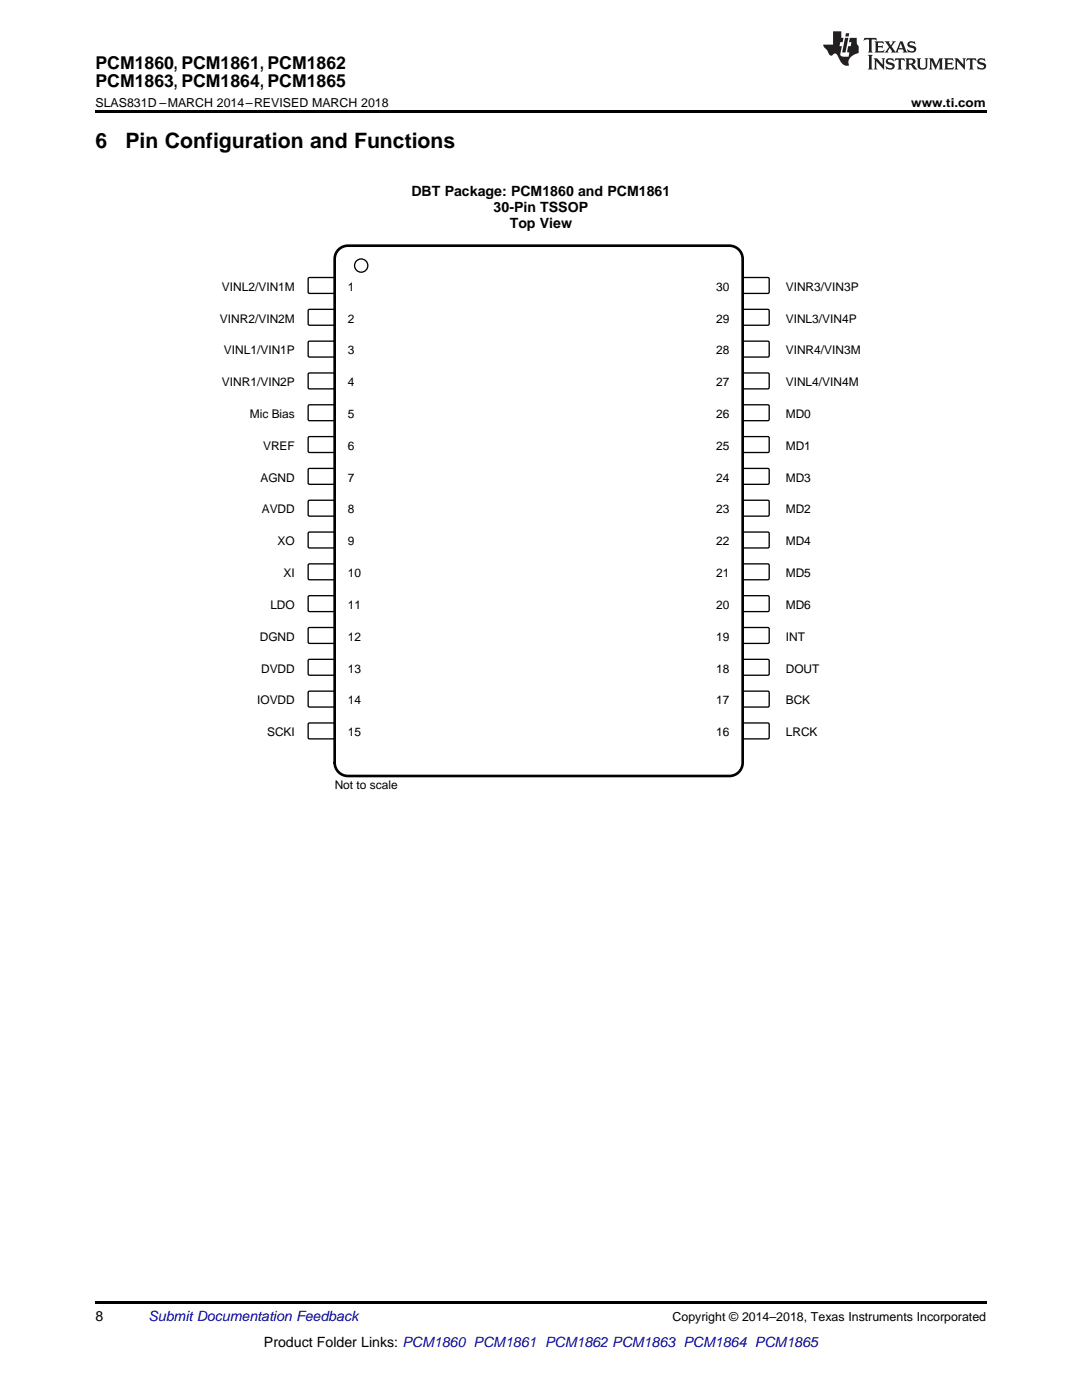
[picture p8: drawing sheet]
<svg xmlns="http://www.w3.org/2000/svg" width="216mm" height="279mm" viewBox="0 0 216 279" stroke-linecap="round" stroke-linejoin="round" font-family="sans-serif">
<defs><g id="words">
<g font-size="4.2">
<text x="19" y="29.6">6</text>
<text x="25" y="29.6">Pin Configuration and Functions</text>
</g>
<g font-size="3.5">
<text x="19" y="13.8">PCM1860, PCM1861, PCM1862</text>
<text x="19" y="17.3">PCM1863, PCM1864, PCM1865</text>
</g>
<g font-size="2.8">
<text x="82.1" y="39.2">DBT Package: PCM1860 and PCM1861</text>
<text x="98.5" y="42.3">30-Pin TSSOP</text>
<text x="101.7" y="45.5">Top View</text>
<text x="19" y="263.6">8</text>
<text x="52.7" y="268.9">Product Folder Links: PCM1860 PCM1861 PCM1862 PCM1863 PCM1864 PCM1865</text>
</g>
<text font-size="2.8" fill="#0000c8" x="29.6" y="263.6">Submit Documentation Feedback</text>
<g font-size="2.5">
<text x="19" y="21.4">SLAS831D –MARCH 2014–REVISED MARCH 2018</text>
<text x="181.8" y="21.4">www.ti.com</text>
<text x="134.2" y="263.6">Copyright © 2014–2018, Texas Instruments Incorporated</text>
</g>
<g font-size="2.4">
<text x="44.3" y="58">VINL2/VIN1M</text>
<text x="69.4" y="58">1</text>
<text x="142.9" y="58">30</text>
<text x="156.8" y="58">VINR3/VIN3P</text>
<text x="43.9" y="64.4">VINR2/VIN2M</text>
<text x="69.4" y="64.4">2</text>
<text x="142.9" y="64.4">29</text>
<text x="156.8" y="64.4">VINL3/VIN4P</text>
<text x="44.7" y="70.7">VINL1/VIN1P</text>
<text x="69.4" y="70.7">3</text>
<text x="142.9" y="70.7">28</text>
<text x="156.8" y="70.7">VINR4/VIN3M</text>
<text x="44.3" y="77.1">VINR1/VIN2P</text>
<text x="69.4" y="77.1">4</text>
<text x="142.9" y="77.1">27</text>
<text x="156.8" y="77.1">VINL4/VIN4M</text>
<text x="49.8" y="83.4">Mic Bias</text>
<text x="69.4" y="83.4">5</text>
<text x="142.9" y="83.4">26</text>
<text x="156.8" y="83.4">MD0</text>
<text x="52.5" y="89.8">VREF</text>
<text x="69.4" y="89.8">6</text>
<text x="142.9" y="89.8">25</text>
<text x="156.8" y="89.8">MD1</text>
<text x="52" y="96.1">AGND</text>
<text x="69.4" y="96.1">7</text>
<text x="142.9" y="96.1">24</text>
<text x="156.8" y="96.1">MD3</text>
<text x="52.2" y="102.5">AVDD</text>
<text x="69.4" y="102.5">8</text>
<text x="142.9" y="102.5">23</text>
<text x="156.8" y="102.5">MD2</text>
<text x="55.4" y="108.8">XO</text>
<text x="69.4" y="108.8">9</text>
<text x="142.9" y="108.8">22</text>
<text x="156.8" y="108.8">MD4</text>
<text x="56.6" y="115.2">XI</text>
<text x="69.4" y="115.2">10</text>
<text x="142.9" y="115.2">21</text>
<text x="156.8" y="115.2">MD5</text>
<text x="53.9" y="121.5">LDO</text>
<text x="69.4" y="121.5">11</text>
<text x="142.9" y="121.5">20</text>
<text x="156.8" y="121.5">MD6</text>
<text x="51.8" y="127.9">DGND</text>
<text x="69.4" y="127.9">12</text>
<text x="142.9" y="127.9">19</text>
<text x="156.8" y="127.9">INT</text>
<text x="52.1" y="134.2">DVDD</text>
<text x="69.4" y="134.2">13</text>
<text x="142.9" y="134.2">18</text>
<text x="156.8" y="134.2">DOUT</text>
<text x="51.3" y="140.6">IOVDD</text>
<text x="69.4" y="140.6">14</text>
<text x="142.9" y="140.6">17</text>
<text x="156.8" y="140.6">BCK</text>
<text x="53.3" y="146.9">SCKI</text>
<text x="69.4" y="146.9">15</text>
<text x="142.9" y="146.9">16</text>
<text x="156.8" y="146.9">LRCK</text>
<text x="66.8" y="157.5">Not to scale</text>
</g>
</g></defs>
<path d="M19 259.7h177.8v.5h-177.8z" fill="#000"/>
<path d="M61.5 55.5l.3-.1h4.8l.2 .2-.1 2.8-.2 .2-4.9-.1-.1-.2z" fill-rule="evenodd" fill="#fff"/>
<path d="M61.5 55.5l.3-.1h4.8l.2 .2-.1 2.8-.2 .2-4.9-.1-.1-.2z" fill="none" stroke="#000" stroke-width=".26"/>
<path d="M148.2 55.5l.3-.1h4.9l.1 .2-.1 2.8-.2 .2-4.9-.1-.1-.2z" fill-rule="evenodd" fill="#fff"/>
<path d="M148.2 55.5l.3-.1h4.9l.1 .2-.1 2.8-.2 .2-4.9-.1-.1-.2z" fill="none" stroke="#000" stroke-width=".26"/>
<path d="M61.5 61.9l.3-.2 4.8 .1 .2 .2-.1 2.8-.2 .1h-4.9l-.1-.3z" fill-rule="evenodd" fill="#fff"/>
<path d="M61.5 61.9l.3-.2 4.8 .1 .2 .2-.1 2.8-.2 .1h-4.9l-.1-.3z" fill="none" stroke="#000" stroke-width=".26"/>
<path d="M148.2 61.9l.3-.2 4.9 .1 .1 .2-.1 2.8-.2 .1h-4.9l-.1-.3z" fill-rule="evenodd" fill="#fff"/>
<path d="M148.2 61.9l.3-.2 4.9 .1 .1 .2-.1 2.8-.2 .1h-4.9l-.1-.3z" fill="none" stroke="#000" stroke-width=".26"/>
<path d="M61.5 68.2l.3-.1h4.8l.2 .2-.1 2.8-.2 .2-4.9-.1-.1-.2z" fill-rule="evenodd" fill="#fff"/>
<path d="M61.5 68.2l.3-.1h4.8l.2 .2-.1 2.8-.2 .2-4.9-.1-.1-.2z" fill="none" stroke="#000" stroke-width=".26"/>
<path d="M148.2 68.2l.3-.1h4.9l.1 .2-.1 2.8-.2 .2-4.9-.1-.1-.2z" fill-rule="evenodd" fill="#fff"/>
<path d="M148.2 68.2l.3-.1h4.9l.1 .2-.1 2.8-.2 .2-4.9-.1-.1-.2z" fill="none" stroke="#000" stroke-width=".26"/>
<path d="M61.5 74.6l.3-.2 4.8 .1 .2 .2-.1 2.8-.2 .1h-4.9l-.1-.3z" fill-rule="evenodd" fill="#fff"/>
<path d="M61.5 74.6l.3-.2 4.8 .1 .2 .2-.1 2.8-.2 .1h-4.9l-.1-.3z" fill="none" stroke="#000" stroke-width=".26"/>
<path d="M148.2 74.6l.3-.2 4.9 .1 .1 .2-.1 2.8-.2 .1h-4.9l-.1-.3z" fill-rule="evenodd" fill="#fff"/>
<path d="M148.2 74.6l.3-.2 4.9 .1 .1 .2-.1 2.8-.2 .1h-4.9l-.1-.3z" fill="none" stroke="#000" stroke-width=".26"/>
<path d="M61.5 80.9l.3-.1h4.8l.2 .2-.1 2.8-.2 .2-4.9-.1-.1-.2z" fill-rule="evenodd" fill="#fff"/>
<path d="M61.5 80.9l.3-.1h4.8l.2 .2-.1 2.8-.2 .2-4.9-.1-.1-.2z" fill="none" stroke="#000" stroke-width=".26"/>
<path d="M148.2 80.9l.3-.1h4.9l.1 .2-.1 2.8-.2 .2-4.9-.1-.1-.2z" fill-rule="evenodd" fill="#fff"/>
<path d="M148.2 80.9l.3-.1h4.9l.1 .2-.1 2.8-.2 .2-4.9-.1-.1-.2z" fill="none" stroke="#000" stroke-width=".26"/>
<path d="M61.5 87.3l.3-.2 4.8 .1 .2 .2-.1 2.8-.2 .1h-4.9l-.1-.3z" fill-rule="evenodd" fill="#fff"/>
<path d="M61.5 87.3l.3-.2 4.8 .1 .2 .2-.1 2.8-.2 .1h-4.9l-.1-.3z" fill="none" stroke="#000" stroke-width=".26"/>
<path d="M148.2 87.3l.3-.2 4.9 .1 .1 .2-.1 2.8-.2 .1h-4.9l-.1-.3z" fill-rule="evenodd" fill="#fff"/>
<path d="M148.2 87.3l.3-.2 4.9 .1 .1 .2-.1 2.8-.2 .1h-4.9l-.1-.3z" fill="none" stroke="#000" stroke-width=".26"/>
<path d="M61.5 93.6l.3-.1h4.8l.2 .2-.1 2.8-.2 .2-4.9-.1-.1-.2z" fill-rule="evenodd" fill="#fff"/>
<path d="M61.5 93.6l.3-.1h4.8l.2 .2-.1 2.8-.2 .2-4.9-.1-.1-.2z" fill="none" stroke="#000" stroke-width=".26"/>
<path d="M148.2 93.6l.3-.1h4.9l.1 .2-.1 2.8-.2 .2-4.9-.1-.1-.2z" fill-rule="evenodd" fill="#fff"/>
<path d="M148.2 93.6l.3-.1h4.9l.1 .2-.1 2.8-.2 .2-4.9-.1-.1-.2z" fill="none" stroke="#000" stroke-width=".26"/>
<path d="M61.5 100l.3-.2 4.8 .1 .2 .2-.1 2.8-.2 .1h-4.9l-.1-.3z" fill-rule="evenodd" fill="#fff"/>
<path d="M61.5 100l.3-.2 4.8 .1 .2 .2-.1 2.8-.2 .1h-4.9l-.1-.3z" fill="none" stroke="#000" stroke-width=".26"/>
<path d="M148.2 100l.3-.2 4.9 .1 .1 .2-.1 2.8-.2 .1h-4.9l-.1-.3z" fill-rule="evenodd" fill="#fff"/>
<path d="M148.2 100l.3-.2 4.9 .1 .1 .2-.1 2.8-.2 .1h-4.9l-.1-.3z" fill="none" stroke="#000" stroke-width=".26"/>
<path d="M61.5 106.3l.3-.1h4.8l.2 .2-.1 2.8-.2 .2-4.9-.1-.1-.2z" fill-rule="evenodd" fill="#fff"/>
<path d="M61.5 106.3l.3-.1h4.8l.2 .2-.1 2.8-.2 .2-4.9-.1-.1-.2z" fill="none" stroke="#000" stroke-width=".26"/>
<path d="M148.2 106.3l.3-.1h4.9l.1 .2-.1 2.8-.2 .2-4.9-.1-.1-.2z" fill-rule="evenodd" fill="#fff"/>
<path d="M148.2 106.3l.3-.1h4.9l.1 .2-.1 2.8-.2 .2-4.9-.1-.1-.2z" fill="none" stroke="#000" stroke-width=".26"/>
<path d="M61.5 112.7l.3-.2 4.8 .1 .2 .2-.1 2.8-.2 .1h-4.9l-.1-.3z" fill-rule="evenodd" fill="#fff"/>
<path d="M61.5 112.7l.3-.2 4.8 .1 .2 .2-.1 2.8-.2 .1h-4.9l-.1-.3z" fill="none" stroke="#000" stroke-width=".26"/>
<path d="M148.2 112.7l.3-.2 4.9 .1 .1 .2-.1 2.8-.2 .1h-4.9l-.1-.3z" fill-rule="evenodd" fill="#fff"/>
<path d="M148.2 112.7l.3-.2 4.9 .1 .1 .2-.1 2.8-.2 .1h-4.9l-.1-.3z" fill="none" stroke="#000" stroke-width=".26"/>
<path d="M61.5 119l.3-.1h4.8l.2 .2-.1 2.8-.2 .2-4.9-.1-.1-.2z" fill-rule="evenodd" fill="#fff"/>
<path d="M61.5 119l.3-.1h4.8l.2 .2-.1 2.8-.2 .2-4.9-.1-.1-.2z" fill="none" stroke="#000" stroke-width=".26"/>
<path d="M148.2 119l.3-.1h4.9l.1 .2-.1 2.8-.2 .2-4.9-.1-.1-.2z" fill-rule="evenodd" fill="#fff"/>
<path d="M148.2 119l.3-.1h4.9l.1 .2-.1 2.8-.2 .2-4.9-.1-.1-.2z" fill="none" stroke="#000" stroke-width=".26"/>
<path d="M61.5 125.4l.3-.2 4.8 .1 .2 .2-.1 2.8-.2 .1h-4.9l-.1-.3z" fill-rule="evenodd" fill="#fff"/>
<path d="M61.5 125.4l.3-.2 4.8 .1 .2 .2-.1 2.8-.2 .1h-4.9l-.1-.3z" fill="none" stroke="#000" stroke-width=".26"/>
<path d="M148.2 125.4l.3-.2 4.9 .1 .1 .2-.1 2.8-.2 .1h-4.9l-.1-.3z" fill-rule="evenodd" fill="#fff"/>
<path d="M148.2 125.4l.3-.2 4.9 .1 .1 .2-.1 2.8-.2 .1h-4.9l-.1-.3z" fill="none" stroke="#000" stroke-width=".26"/>
<path d="M61.5 131.7l.3-.1h4.8l.2 .2-.1 2.8-.2 .2-4.9-.1-.1-.2z" fill-rule="evenodd" fill="#fff"/>
<path d="M61.5 131.7l.3-.1h4.8l.2 .2-.1 2.8-.2 .2-4.9-.1-.1-.2z" fill="none" stroke="#000" stroke-width=".26"/>
<path d="M148.2 131.7l.3-.1h4.9l.1 .2-.1 2.8-.2 .2-4.9-.1-.1-.2z" fill-rule="evenodd" fill="#fff"/>
<path d="M148.2 131.7l.3-.1h4.9l.1 .2-.1 2.8-.2 .2-4.9-.1-.1-.2z" fill="none" stroke="#000" stroke-width=".26"/>
<path d="M61.5 138.1l.3-.2 4.8 .1 .2 .2-.1 2.8-.2 .1h-4.9l-.1-.3z" fill-rule="evenodd" fill="#fff"/>
<path d="M61.5 138.1l.3-.2 4.8 .1 .2 .2-.1 2.8-.2 .1h-4.9l-.1-.3z" fill="none" stroke="#000" stroke-width=".26"/>
<path d="M148.2 138.1l.3-.2 4.9 .1 .1 .2-.1 2.8-.2 .1h-4.9l-.1-.3z" fill-rule="evenodd" fill="#fff"/>
<path d="M148.2 138.1l.3-.2 4.9 .1 .1 .2-.1 2.8-.2 .1h-4.9l-.1-.3z" fill="none" stroke="#000" stroke-width=".26"/>
<path d="M61.5 144.4l.3-.1h4.8l.2 .2-.1 2.8-.2 .2-4.9-.1-.1-.2z" fill-rule="evenodd" fill="#fff"/>
<path d="M61.5 144.4l.3-.1h4.8l.2 .2-.1 2.8-.2 .2-4.9-.1-.1-.2z" fill="none" stroke="#000" stroke-width=".26"/>
<path d="M148.2 144.4l.3-.1h4.9l.1 .2-.1 2.8-.2 .2-4.9-.1-.1-.2z" fill-rule="evenodd" fill="#fff"/>
<g fill="none" stroke="#000" stroke-width=".26">
<path d="M148.2 144.4l.3-.1h4.9l.1 .2-.1 2.8-.2 .2-4.9-.1-.1-.2z"/>
<circle cx="72.1" cy="53" r="1.32"/>
</g>
<path d="M67.8 49.6l1-.5 .6-.1h76.1a2.65 2.65 0 0 1 2.7 2.7v100.5a2.65 2.65 0 0 1-2.7 2.7h-76.1a2.65 2.65 0 0 1-2.6-2.7v-100.5a2.64 2.64 0 0 1 1-2.1z" fill="none" stroke="#000" stroke-width=".53"/>
<path d="M19 22h177.8v.5h-177.8z" fill="#000"/>
<g fill="#231f20">
<path d="M172.5 7.6l-.1 .5 .4-.2h.6v.1v2.1l-.2 .4h.9l-.2-.4v-2.1l.1-.1h.5l.5 .2-.2-.5zM174.5 8.3l.2 .3v1.5l-.2 .4h1.8l.2-.6a1.04 1.04 0 0 1-1.3 .2v-.7h.6l.3 .2v-.6l-.3 .2h-.6v-.6l.8-.1 .4 .3-.2-.5zM176.5 8.3l.9 1.1-.9 1.1h.8l-.2-.2 .4-.7 .5 .7-.2 .2h1.5l-.2-.2 .2-.4h.9l.1 .4-.2 .2h1l-.3-.3-.7-1.9h-.5l-.9 2-.8-1 .9-1h-.8l.1 .3-.4 .5-.3-.6 .1-.2zM179.7 8.6l.4 1h-.7zM181.3 8.4a.63 .63 0 0 0-.2 .7 .63 .63 0 0 0 .6 .4l.6 .2 .1 .2a.75 .75 0 0 1-.7 .4 .75 .75 0 0 1-.6-.5l.1 .7 .1-.1a1.11 1.11 0 0 0 1.5-.6 1.13 1.13 0 0 0-1.2-.8l-.1-.4a1.04 1.04 0 0 1 1.2 .2l-.2-.5-.2 .1-.4-.2zM173.2 10.9l.2 .4v2.2l-.2 .4h1l-.3-.4v-2.2l.3-.4zM174.3 11.6l.3 .4v1.5l-.3 .4h.8l-.2-.4v-1.3l1.5 1.7v-1.9l.2-.4h-.7l.2 .4v.9l-1.1-1.3zM177 11.8a.62 .62 0 0 0-.2 .7 .62 .62 0 0 0 .6 .4l.6 .1 .1 .3a.76 .76 0 0 1-.7 .3 .76 .76 0 0 1-.7-.4l.2 .7 .1-.1a1.11 1.11 0 0 0 1.5-.6 1.13 1.13 0 0 0-1.2-.8l-.1-.4a1.04 1.04 0 0 1 1.2 .2l-.2-.6-.2 .1-.5-.1zM178.7 11.6l-.2 .6a.61 .61 0 0 1 .8-.3v1.6l-.2 .4h.9l-.2-.4v-1.6a.63 .63 0 0 1 .7 .3l-.1-.6zM180.6 11.6l.3 .4v1.5l-.3 .4h1l-.2-.2-.1-.8 .6 .2a.76 .76 0 0 0 1.2 .7l-1-1a.58 .58 0 0 0 .6-.5 .58 .58 0 0 0-.5-.6zM181.4 11.9h.1a.45 .45 0 0 1 .5 .1 .45 .45 0 0 1 .1 .5l-.8 .2zM182.9 11.6l.2 .2a2.17 2.17 0 0 0 .3 1.9 .99 .99 0 0 0 1.6-.6v-1.1l.2-.4h-.7l.2 .2a1.92 1.92 0 0 1-.2 1.8 .6 .6 0 0 1-.9-.5v-1.1l.2-.4zM185.4 11.6l.2 .4v1.5l-.2 .4h.7l-.2-.4v-1.4l.8 1.8 .8-1.8v1.4l-.2 .4h.9l-.2-.4v-1.5l.2-.4h-.8l-.6 1.5-.6-1.5zM188.4 11.6l.2 .4v1.5l-.2 .4h1.8l.1-.6a1.04 1.04 0 0 1-1.2 .1v-.6h.5l.4 .2v-.6l-.4 .2h-.5v-.7h.8l.3 .3-.1-.6zM190.5 11.6l.2 .4v1.5l-.2 .4h.7l-.2-.4v-1.3l1.5 1.7v-1.9l.2-.4h-.7l.2 .4v.9l-1.1-1.3zM192.9 11.6l-.1 .6a.61 .61 0 0 1 .7-.3l.1 1.6-.3 .4h1l-.3-.4 .1-1.6a.63 .63 0 0 1 .7 .3l-.1-.6zM195.2 11.8a.62 .62 0 0 0-.2 .7 .62 .62 0 0 0 .6 .4l.6 .1 .1 .3a.76 .76 0 0 1-.7 .3 .76 .76 0 0 1-.6-.4l.1 .7 .1-.1a1.11 1.11 0 0 0 1.6-.6 1.13 1.13 0 0 0-1.3-.8l-.1-.4a1.04 1.04 0 0 1 1.2 .2l-.1-.6-.2 .1-.5-.1z"/>
<path d="M166.2 6.3v2.6h-1.9v.4l.8 .9a.91 .91 0 0 0 1 .8 .56 .56 0 0 1 .5-.3 .56 .56 0 0 1 .5 .3l.4 .8a1.53 1.53 0 0 0 1.9 1.2 1.54 1.54 0 0 1 1-2.1l.9-.3v-1.4a1.52 1.52 0 0 1-.4-1.6h-1.3l-.2 .8h.5l-.2 .8h-.5l-.1 1v.2l.4 .1-.2 .8a1.93 1.93 0 0 1-1.6-.3l.3-1.8h-.5l.2-.8h.4l.2-.8h-.4v-1.3zM168.6 7.6l-.6 2.9h.7l.6-2.9zM168.8 6.6l-.1 .7h.6l.2-.7z"/>
</g>
<use href="#words"/>
</svg>
